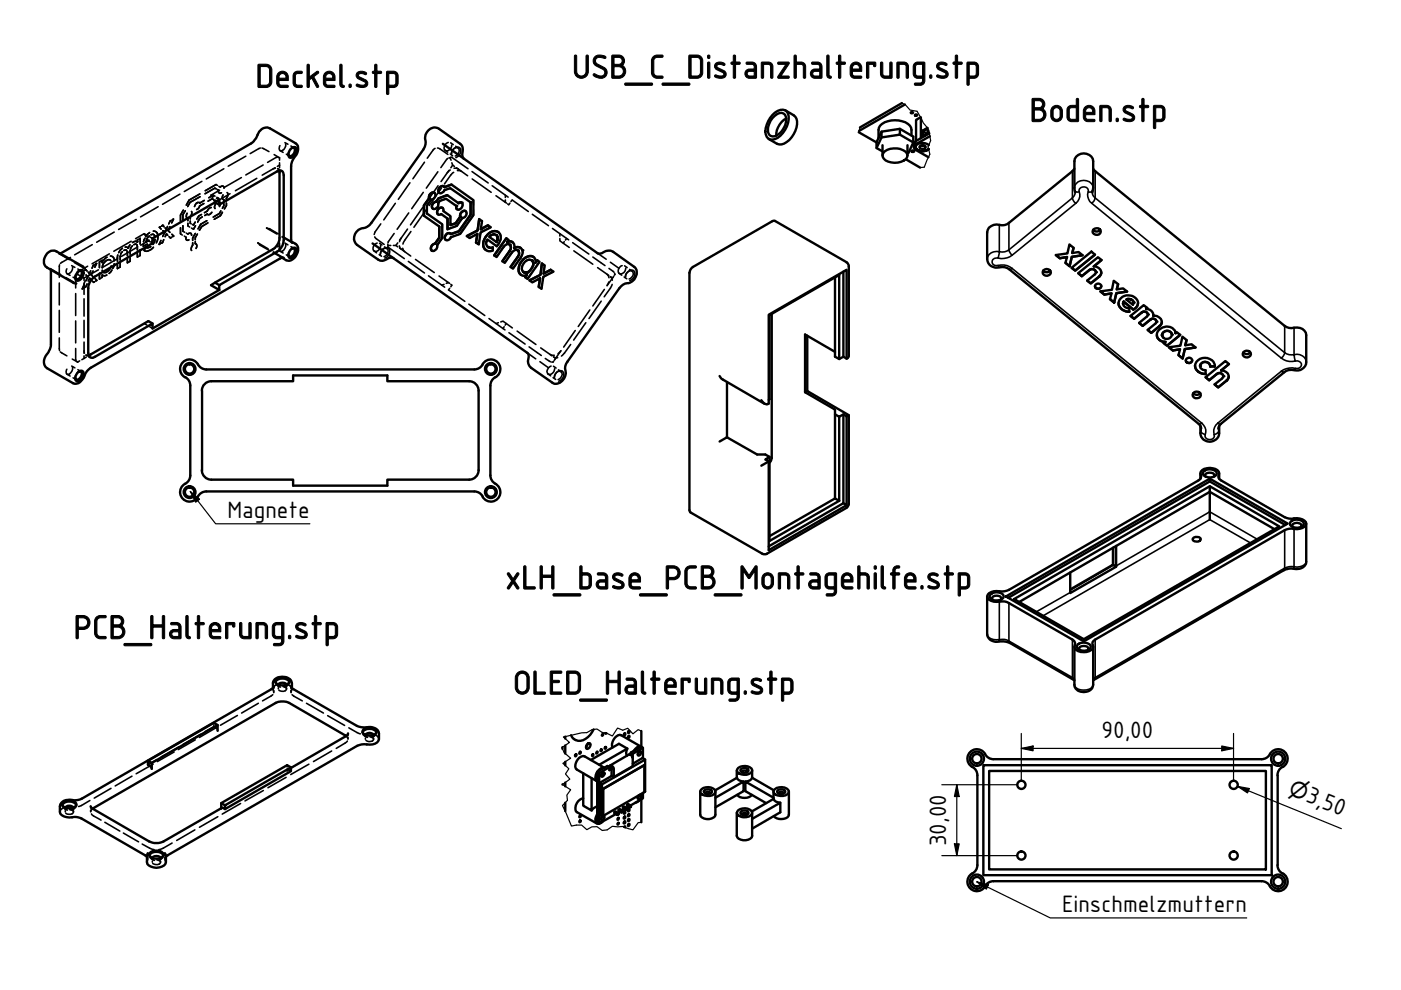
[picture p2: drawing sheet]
<svg xmlns="http://www.w3.org/2000/svg" width="297mm" height="210mm" viewBox="0 0 297 210" stroke-linecap="round" stroke-linejoin="round" font-family="sans-serif">
<defs><g id="words">
<g font-size="7.7">
<text x="121.3" y="16.6">USB_C_Distanzhalterung.stp</text>
<text x="54.2" y="18.6">Deckel.stp</text>
<text x="218.3" y="25.8">Boden.stp</text>
<text x="107.1" y="124.9">xLH_base_PCB_Montagehilfe.stp</text>
<text x="15.6" y="135.4">PCB_Halterung.stp</text>
<text x="108.8" y="147.2">OLED_Halterung.stp</text>
</g>
<g font-size="5.4">
<text x="48.2" y="109.8">Magnete</text>
<text x="233.6" y="156.4">90,00</text>
<text x="276.6" y="169.9" transform="rotate(22 276.6 169.9)">3,50</text>
<text x="200.6" y="179.4" transform="rotate(-90 200.6 179.4)">30,00</text>
<text x="225.2" y="193.3">Einschmelzmuttern</text>
</g>
<text font-size="4.6" x="273" y="168.4" transform="rotate(22 273 168.4)">⌀</text>
</g></defs>
<!-- layer: Sichtbar (ISO) -->
<g fill="none" stroke="#000" stroke-width=".51">
<path d="M59.2 36.2l.1 14.2a2.96 2.96 0 0 1-1.4 2.4l-13.2 7.7 1.8 1M61.7 31.6l.7-.4h.3a1.48 1.48 0 0 1-1.3 2.2 1.3 1.3 0 0 1 .3-1.8zM61.9 31.3h.3a1.11 1.11 0 0 1-.7 1.8l-.4-.4M93.9 30.5l32.8 23.2a1.25 1.25 0 0 0 1.3-.3 1.92 1.92 0 0 1 2 0l4.7 3.3a2.28 2.28 0 0 1-2.2 3.4l-1.2 1-11 15.6a2.57 2.57 0 0 0-.3 2.4 2.06 2.06 0 0 1-2.9 2l-4.5-3.1a2.02 2.02 0 0 1-.5-2.4v-.4l-.3-.4-32.8-23.2M94.1 39.5a.9 .9 0 0 0-1 .4 .9 .9 0 0 0 0 1M94.2 39.7l1.5-.6 4.7 3.3v3.2l-2.8 4-2 .7a.78 .78 0 0 1-1.2 .4 .88 .88 0 0 1 .1-1 .88 .88 0 0 1 1-.2l.1 .1M94.2 39.7a.78 .78 0 0 0-1.1 .2 .78 .78 0 0 0 .3 1.1l.6-.3 .2-.4 1.3-.4 4.3 3v2.6l-2.5 3.5-1.7 .6M95.8 39.1l-1.6 .6M98.4 33.7a1.34 1.34 0 0 1-.3-1.5 1.59 1.59 0 0 0-.5-1.7l-4.5-3.2a2.04 2.04 0 0 0-2.3 .3 2.04 2.04 0 0 0-.6 2.2 2.57 2.57 0 0 1-.5 1.9l-11 15.6a2.88 2.88 0 0 1-2.2 1.2 2.07 2.07 0 0 0-.8 3.4l4.5 3.1a1.78 1.78 0 0 0 2.2-.3l.8-.1 .2 .2M163.8 24.4a2.11 2.11 0 0 1 3-.7 3.9 3.9 0 0 1-.8 4.5 2.47 2.47 0 0 1-3.1 1.2 3 3 0 0 1 0-3.7zM164.3 24.6a1.49 1.49 0 0 1 2.2-.2 3.6 3.6 0 0 1-2.7 4.5 1.13 1.13 0 0 1-1-1.3 4.3 4.3 0 0 1 1.5-3zM166.5 23.4l1.8 1a2.62 2.62 0 0 1 .3 3.4 4.1 4.1 0 0 1-3.4 2.8l-2.2-1.1"/>
<path d="M166.7 25.1a4.1 4.1 0 0 0-2.1 3.7M182.1 28l3.7 2.2M186.9 27.9l-1.1 2.3v1.2l1.3 .7M186.9 29.1l3.9-.6v-1.2l2.8 1.7v1.2l-1 2.2-.2 .1M187.1 30.8v2.2M187.6 32.1a3.6 3.6 0 0 1 4.7 .4 1.12 1.12 0 0 1-.7 1.6 3.7 3.7 0 0 1-4.2-.5 1.02 1.02 0 0 1 .2-1.5zM190.8 27.3l-3.9 .6v1.2l-1.1 2.3M190.8 28.5l2.8 1.7M191.2 21.9l-8.9 5.1M191.9 22.2l-9.7 5.5M192 33.8l3.1 1.7M192.4 30.8v2.2"/>
<path d="M193.1 23.9l.1-.1h.4l-.2 .2zM193.3 28.7a2.31 2.31 0 0 0-2-3 4.3 4.3 0 0 0-4.9 1.4l-.1 2.2M193.3 31.9l.5 .2-.5 .1zM194 24.4l.1-.1 .4 .1-.2 .2zM194.9 31.1a.72 .72 0 0 1 .8-.3 .72 .72 0 0 1 .6 .5 .77 .77 0 0 1-1.4-.2zM195.2 24.9l-1 .5v4.5M195.2 30.9h.8M195.2 24.9v4.4M195.6 28.6l.4 .2M196.6 27.1l-1 .7-.1 .8 .5 .2 1-.6M196.7 27.2l-1 .6v.6l.4 .2 .8-.5M196.8 27.6l-.2 .1 .2 .2"/>
<path d="M196.9 30.7a2.08 2.08 0 0 0-2.8 .3 .91 .91 0 0 0 1 1 1.99 1.99 0 0 0 1.8-.4 2.07 2.07 0 0 1-2.7-.1l-.1-.3M197 28.3l-2.8 1.6-.4 .4v.9M197.1 28.9l-2.9 1.7a.65 .65 0 0 0-.5 .6 .65 .65 0 0 0 .5 .6l2.6 1.5M227.8 35.8l-.4 .5-13.5 11a2.58 2.58 0 0 1-2.6 .3 1.98 1.98 0 0 0-2 1.6v5.7a1.99 1.99 0 0 0 2.5 1.8 2.41 2.41 0 0 1 2.2 .4l40.2 32.8 .5 1M231.8 35.8l.4 .5 40.2 32.8a2.25 2.25 0 0 0 2 .4 1.96 1.96 0 0 1 2.5 1.5v5.8a2.15 2.15 0 0 1-3 1.6l-1.2 .2-.4 .3-13.5 11-.5 1M16.5 57.6l.7-.4 .2 .1a1.46 1.46 0 0 1-.9 2.2h-.3a1.3 1.3 0 0 1 .3-1.9zM16.7 57.4h.3a.74 .74 0 0 1 .1 1.2l-.5 .6-.6-.1v-.3M18 57l-.5-.6-5.5-3.1a2.08 2.08 0 0 0-2.7 2.5l.4 .7 .3 .2 5.7 3.3 .5 .1M19.7 59l12.6-7.4v-1l14.2-8.2v1l12.3-7.1a.85 .85 0 0 1 .9-.1 .85 .85 0 0 1 .5 .9v13.8a2.96 2.96 0 0 1-1.4 2.5l-12.3 7.1v1l-14.2 8.2v-1.1l-12.2 7.1a.85 .85 0 0 1-1 .1 .85 .85 0 0 1-.4-.9v-13.8a3.1 3.1 0 0 1 1-2.1zM45.6 42.9l.9 .5M45.6 59.9l.9 .6M60.2 54.7l-.8 .1-40.2 23.2a3.5 3.5 0 0 0-1.5 2.1l-.5 .6a1.45 1.45 0 0 1-1.7 .6l-5.5-3.2a2.08 2.08 0 0 1 .1-3.2l.5-.8 .2-.8v-16.1"/>
<path d="M61.7 52.9l.3-.3 .7-.1a1.44 1.44 0 0 1-1.3 2.2 1.24 1.24 0 0 1 .3-1.8zM61.8 51.2a1.88 1.88 0 0 1 1.4 1.3 2.41 2.41 0 0 1-2.2 2.8l-1.2-.7M61.9 52.7l.3-.1a1.11 1.11 0 0 1-.7 1.9l-.4-.5M62 51.5l-.3-.4v-15.9a5.1 5.1 0 0 1 1.3-2.7l.1-.4a1.58 1.58 0 0 0-.4-1.7l-5.5-3.2a2.09 2.09 0 0 0-2.7 1.7l-.7 1-.6 .6-40.4 23.2M91 42.1a.96 .96 0 0 1 1.1-1.2 .96 .96 0 0 1-.7 1.4l-.9 1.3v1.7l3.3 2.3v2.8l-1.1 1.6a.97 .97 0 0 1-1.2 1.1 .96 .96 0 0 1 .7-1.4M91 42.1l-1.1 1.5v2.1l3.2 2.3v2.4l-.9 1.3M91 42.1l-1.1 1.5v2.1M92.1 40.9a.96 .96 0 0 0-1.1 1.2M92.2 51.7a1 1 0 0 0-.7 1.4M92.5 42.8a.96 .96 0 0 0-.7 1.5 .96 .96 0 0 0 1.1-1.2l.4-.5 1.3-.5 2.1 1.6M92.5 42.8l.5-.7 1.8-.7 2.4 1.7M92.5 42.8a.96 .96 0 0 0-.7 1.5"/>
<path d="M92.8 44.4a.64 .64 0 0 1 .6-.4 .64 .64 0 0 1 .6 .3v.5l1.5 1v1.9l1.1-.4 1-1.4a.96 .96 0 0 1 1.1-1.1 .96 .96 0 0 1-.7 1.4l-1.1 1.7-2 .7v-2.3l-1.3-.9-.4 .1a.61 .61 0 0 1-.6-.4 .61 .61 0 0 1 .2-.7zM93.1 48v2.4l-.9 1.3M93.9 44.1a.89 .89 0 0 0-1 .3 .89 .89 0 0 0-.1 1M94.8 41.4l-1.8 .7-.5 .7M94.9 46.3v2.3M95.5 49.5a.88 .88 0 0 0-1 .3 .88 .88 0 0 0 0 1.1M96.7 43.7l.2 .7M97.3 49l-1.7 .6M97.6 45.9l-1 1.4-1.1 .4M97.9 43a.85 .85 0 0 1 0 1.1 .85 .85 0 0 1-1.1 .2l-.1-.6M97.9 43l-.4-.1-.3 .2M97.9 43l-.3-.1-.4 .2"/>
<path d="M98.7 44.8a.98 .98 0 0 0-1.1 1.1M99.8 42.9v2.6l-2.5 3.5M101.2 49.6l-.3 1.8M101.6 46.5l.6 .4-.3 1.7 1.6-.8 .6 .4-2.2 1.1-.4 2.5-.6-.4 .3-1.8-1.6 .9-.6-.4 2.3-1.2zM101.6 46.5l-.3 2.4-2.3 1.2M103.5 52.4l.5 .1h.5M103.5 47.8l-1.6 .8M103.5 49.6a1.46 1.46 0 0 1 1.8-.5 1.46 1.46 0 0 1 .8 1.7l-.3 .8-.5 .6-2-1.4a1.04 1.04 0 0 0-.1 1.3 1.04 1.04 0 0 0 1.3 .4v.6a1.46 1.46 0 0 1-1.7-.3 1.46 1.46 0 0 1-.3-1.7l.4-.8zM105.2 49.8l.3 .5a.96 .96 0 0 0-.9-.7 .96 .96 0 0 0-.9 .6l1.6 1.1M105.5 50.3v.6zM105.5 50.9l-.2 .4zM105.7 49.2a2.43 2.43 0 0 0-3.2 2.1 1.5 1.5 0 0 0 .5 1.7"/>
<path d="M107.4 50.5l-2.6 3.7M107.5 51.3l.3-.4-.4-.4-2.6 3.7 .5 .3 1.5-2.2a.81 .81 0 0 1 1.2-.4 .81 .81 0 0 1 .1 1.3M107.5 51.3a1.06 1.06 0 0 1 1.2 .1 1.06 1.06 0 0 1 .4 1.2M107.5 51.3a1.04 1.04 0 0 1 1.2 0M108.1 53.2l-1.6 2.2 .5 .3 1.5-2.2a.81 .81 0 0 1 1.3-.4 .81 .81 0 0 1 0 1.3M108.1 51.9a.96 .96 0 0 1 0 1.3M108.1 53.2l-1.6 2.2M109.1 52.6a1.13 1.13 0 0 1 1.5 .1 1.13 1.13 0 0 1 0 1.5l-1.8 2.8-.6-.4 1.6-2.2M109.8 53.1a.96 .96 0 0 1 0 1.3M109.8 54.4l-1.6 2.2M110.4 52.5a1.23 1.23 0 0 0-1.3 .1M111.7 58.3l-.4 .5"/>
<path d="M112.7 55.2a1.06 1.06 0 0 1 .3 1.1 .95 .95 0 0 0-.5-1.2 .95 .95 0 0 0-1.2 .4l-.3 .4a1.11 1.11 0 0 0 .3 1.9h.5h-.4l-.4-.1M113 56.3l-.5 .9-.7 .6 .5-.3zM113.1 54.5a2 2 0 0 0-2.6 1 1.98 1.98 0 0 0-.1 2.8M113.5 55.7a1.24 1.24 0 0 0-.6-1.4 1.24 1.24 0 0 0-1.5 .3 2.83 2.83 0 0 0-1.2 3.4 1.12 1.12 0 0 0 1.5 .3M113.5 55.7l.4-.5 .5 .3-2.6 3.7-.5-.4 .4-.5M113.9 55.2l-.4 .5M114.5 59l-.3 1.8M114.9 55.9l.6 .4-.3 1.7 1.6-.8 .5 .4-2.1 1.1-.4 2.5-.6-.4 .3-1.8-1.6 .9-.6-.4 2.3-1.2zM114.9 55.9l-.3 2.4-2.3 1.2M116.8 57.2l-1.6 .8M178.8 57.6v18M180 56.5l-.2-.5-.3-.4-15.5-8.8-17.1 9.8a1.66 1.66 0 0 0-.7 1.2v50.4l.2 .4 15.5 8.9 .7-.1 16.9-9.7 .4-.6 .1-19.1-8.8-5.1"/>
<path d="M180 56.5v19.1l-.5 .4-.7-.4-.9 .5-.9-.5v-16.8M221.1 57.4a1 1 0 0 0 1.6 0M221.2 57.4a.84 .84 0 0 1 1.1-.3 .84 .84 0 0 1 .4 1 .84 .84 0 0 1-1.1 .3 .84 .84 0 0 1-.4-1zM223.9 54.1l2.4-.4 .4-1.9 .9 .7-.3 1.2 1.4-.3 .8 .7-2.3 .4-.4 1.9-.9-.7 .3-1.2-1.5 .3zM223.9 54.1l.8 .7 1.5-.3M227.2 56.8l4.2-3.4 .8 .6-4.2 3.4zM227.6 52.5l-.3 1.2M228 40.8l-.2-.7v-5.9a2.02 2.02 0 0 1 2-1.7 2.02 2.02 0 0 1 2 1.7v5.6l-.2 1M229.5 54.1l-2.3 .4-.4 1.9-.9-.7M231 57.2a.74 .74 0 0 1 1 0 .74 .74 0 0 1 .1 1l-1.6 1.3 .8 .6 1.7-1.5M231 57.2l-1.6 1.4-.8-.7M231 57.2a.87 .87 0 0 1 1.4 .5"/>
<path d="M231.8 48.7a.98 .98 0 0 0 1.5 0M231.8 48.7a.84 .84 0 0 1 1.1-.3 .84 .84 0 0 1 .4 1.1 .84 .84 0 0 1-1.1 .2 .84 .84 0 0 1-.4-1zM231.9 56.5a1.37 1.37 0 0 1 1.4 1.8l-.3 .3M231.9 56.5l1.7-1.4-.8-.6-4.2 3.4 .8 .7 1.6-1.4M232.2 54l-4.2 3.4-.8-.6M233 58.6l-1.7 1.5-.8-.6M233.5 57.8l-.5 .8M233.6 55.1l-1.7 1.4M16.5 79l.7-.4h.2a1.49 1.49 0 0 1-.9 2.3l-.3-.1a1.24 1.24 0 0 1 .3-1.8zM16.7 78.8l.3-.1a.74 .74 0 0 1 .1 1.2 .8 .8 0 0 1-1.1 .5v-.3M32.3 68.6l-.8-.5-12.7 7.3M102.3 77.3a2.01 2.01 0 0 1 3.2-.5 2.01 2.01 0 0 1-.5 3.2"/>
<path d="M102.3 77.3a2.01 2.01 0 0 1-1.8 1h-56.7a2.37 2.37 0 0 1-2.1-1.4 2.03 2.03 0 0 0-3.2 .3 2.03 2.03 0 0 0 1.1 3 2.01 2.01 0 0 1 .7 1.6v19a2.33 2.33 0 0 1-1.5 2.1 2.05 2.05 0 0 0 .4 3.2 2.05 2.05 0 0 0 3-1.2 2.01 2.01 0 0 1 1.6-.7h56.7a2.01 2.01 0 0 1 1.8 1.1M105 80a2.01 2.01 0 0 0-1 1.7v19.1M152.6 79.7l.4 .6 9.1 5.3M163.6 66.6v30.5l-.4 1M171.2 71.2v11.7M177 74.6l-6.3-3.7v12.3M177.9 76.1v-17.8l-14.7 8.5v17.8l-.2 .2M179.5 76v-18.8l-16.5 9.5v18.9a1.12 1.12 0 0 1-1.6-.7M232.2 60.7a.69 .69 0 0 0 .6 .5 .69 .69 0 0 0 .7-.5M232.2 60.5a.62 .62 0 0 1 1-.3 .62 .62 0 0 1-.1 1 .61 .61 0 0 1-.7-.1 .61 .61 0 0 1-.2-.6zM233.3 61.8l2.5-.4 .3-1.9 1 .8-.3 1.1 1.3-.3 .9 .7-2.3 .4-.5 1.9-.9-.7 .4-1.2-1.6 .3zM233.3 61.8l.8 .7 1.6-.3"/>
<path d="M235.3 63.4l.9 .7M237.1 60.3l-.3 1.1M237.2 64.3a2.14 2.14 0 0 0 2.2 1.8M238.3 64a.89 .89 0 0 0 0 .9 .89 .89 0 0 0 .8 .4h.3v.8M238.3 63.9l-.2 .5M238.3 63.9l2 1.7M238.3 64l2 1.6M238.3 63.9v.1M238.8 63.5l1.4 1.1a.91 .91 0 0 0-.3-1.1 .91 .91 0 0 0-1.1 0l.8-.1 .6 .3 .2 .4M239 61.8l-2.3 .4-.5 1.9M240.3 65.6a1.5 1.5 0 0 0 1-1.5 1.5 1.5 0 0 0-1.2-1.3 1.94 1.94 0 0 0-2.1 .1 1.94 1.94 0 0 0-.7 2l.8 .9 1.3 .3M241.3 64.2a1.69 1.69 0 0 1-1 1.4"/>
<path d="M241.5 68.5l.8 .6M242.1 66.2a.69 .69 0 0 1 .9 0 .69 .69 0 0 1 .2 .9l-1.7 1.4 .8 .6 1.6-1.4M242.1 66.2l-1.6 1.4-.8-.6M242.1 66.2a.81 .81 0 0 1 1.3 .5M243 65.5l.2-.2-.7-.6-2.8 2.3 .8 .6 1.6-1.4M243 65.5a1.39 1.39 0 0 1 1.5 1.4M243.2 65.3l-.2 .2M243.9 67.7a.72 .72 0 0 1 .9 0 .72 .72 0 0 1 .3 .8l-1.8 1.4 .8 .7 1.8-1.5M243.9 67.7a.76 .76 0 0 1 1.3 .5M243.9 67.7l-1.6 1.4M244.5 66.9a1.48 1.48 0 0 1 1.7 1.9l-.3 .3M244.5 66.7v.2"/>
<path d="M245.3 71a1.6 1.6 0 0 0 1.7 1.5M245.9 69.1l-1.8 1.5-.8-.7M246.3 68.3l-.1 .4-.3 .4M246.6 70.5a.99 .99 0 0 1 1.2-.3 .99 .99 0 0 1 .6 1.1 1.02 1.02 0 0 1-1.2 .6 1.02 1.02 0 0 1-.8-1.1zM247.8 73.6l2.5-.3 .4-1.9 .9 .7-.3 1.1 1.3-.2 .9 .7-2.3 .3-.5 2-.8-.7 .3-1.2-1.5 .2zM247.8 73.6l.9 .7 1.5-.2M248.5 71a1.08 1.08 0 0 0-1.1-.9 1.08 1.08 0 0 0-1.1 .9M249.2 70.6l.3-.2 .7 .6-2.8 2.3-.7-.6 .3-.2M249.2 70.6a1.96 1.96 0 0 0-3.3-.8 1.5 1.5 0 0 0-.5 1.8 1.5 1.5 0 0 0 1.6 .9M249.2 70.6h.1M250.2 71l-2.8 2.3-.7-.6M251.6 72.1l-.3 1.1"/>
<path d="M251.6 76a.62 .62 0 0 1 .9-.1 .62 .62 0 0 1 .2 .8 .62 .62 0 0 1-.9 .2 .52 .52 0 0 1-.4-.4 .52 .52 0 0 1 .2-.5zM252.8 76.4a.69 .69 0 0 1-.7 .6 .69 .69 0 0 1-.7-.6M253.4 77.5a2.06 2.06 0 0 0 2.2 1.8M253.5 73.7l-2.3 .3-.5 2-.8-.7M254.4 77.6a1.09 1.09 0 0 1 1.1-.9 1.09 1.09 0 0 1 1.1 1M256.6 77.7a1.06 1.06 0 0 0-1.1-.9 1.06 1.06 0 0 0-1 1l.1 .2 .5 .4 .5 .1v.8M256.6 77.7h1M257.6 77.7a2.12 2.12 0 0 0-2.1-1.9 2.12 2.12 0 0 0-2.1 1.8 2.07 2.07 0 0 0 2.2 1.7M257.6 77.6v.1M258 79.3a.74 .74 0 0 1 1-.1 .74 .74 0 0 1 .1 1l-1.6 1.3 .8 .6 1.8-1.4M258 79.3l-1.6 1.3-.8-.6M258 79.3a.87 .87 0 0 1 1.4 .5"/>
<path d="M258.9 78.5a1.37 1.37 0 0 1 1.4 1.9l-.2 .3M258.9 78.5l1.7-1.3-.8-.6-4.2 3.4 .8 .6 1.6-1.3M260.5 79.8l-.4 .9M260.6 77.2l-1.7 1.3M263.6 74.7a.95 .95 0 0 0 1.5 0M263.6 74.7a.84 .84 0 0 1 1.1-.3 .84 .84 0 0 1 .4 1.1 .84 .84 0 0 1-1.1 .2 .84 .84 0 0 1-.4-1zM42.8 99.7a2.01 2.01 0 0 0 2 2M42.8 82.9v16.8M44.8 80.8a2.01 2.01 0 0 0-2 2M44.8 80.8h17.3v-1.2h20v1.2h17.4M99.5 80.8a2.01 2.01 0 0 1 2 2v16.9a2.01 2.01 0 0 1-2 2M154.1 81v11.7l6.4 3.7h1.8l.9 .5-.9 .5 .7 .4-1.6 .9"/>
<path d="M154.1 92.7l-1.5 .9M163 97.8v18.8l16.5-9.5M163.2 96.9v17.8l14.7-8.5M171.2 82.9l-.5 .3 6.3 3.6v1.1l.9 .5 .9-.5 .7 .4 .5-.3M177 87.9v17.8M177.9 88.4v17.8M178.8 87.9v18.8l-15.8 9.1M179.5 88.3v18.8l-.7-.4M253 83.4a1 1 0 0 0 1.5 0M253 83.4a.8 .8 0 0 1 1.2-.3 .8 .8 0 0 1 0 1.2 .8 .8 0 0 1-1 0 .8 .8 0 0 1-.2-.9zM254.5 90.3a3.1 3.1 0 0 0 .4 2.6 2.03 2.03 0 0 0 2.1 .7 2.03 2.03 0 0 0 1.5-1.8v-1.5M260.1 80.7l-1.8 1.4-.8-.6"/>
<path d="M44.8 101.7h17.3v1.3h20v-1.3h17.4M104 100.8a2.01 2.01 0 0 0 1 1.8M105 102.6a2.01 2.01 0 0 1 .5 3.2 2.01 2.01 0 0 1-3.2-.5M177.9 106.2l-.9-.5-13.8 8M236 116.1v3.6l-9.1 5.3M236 119.7l.6 .5M236.6 115.8v4.4l-9.7 5.5v-4.3M253.1 114a1.2 1.2 0 0 1 1.5 .3 .96 .96 0 0 1-.8 .6 .96 .96 0 0 1-.9-.5zM254.5 100.4v1.1M255.1 100a1.99 1.99 0 0 1 2.8 .1 1.25 1.25 0 0 1-1.8 1.1 .89 .89 0 0 1-1-1.2zM255.7 101.1l-.2-.2a1.15 1.15 0 0 1 1.9-.3l-.1 .5M256.5 101.5v.6l-42.8 24.7"/>
<path d="M256.5 103.1v7.1M256.5 102.1l16 9.2M258.5 100.4v1.1M270.2 112.2l-13.7-7.9-40.4 23.3M273.6 110.7a1.99 1.99 0 0 1 2.8 .1 1.25 1.25 0 0 1-1.8 1.1 .89 .89 0 0 1-1-1.2zM274.1 111.7l-.1-.2a.88 .88 0 0 1 1.4-.6l.5 .4-.1 .4M276.9 111v8.1a2.08 2.08 0 0 1-2.7 1.5h-1l-1 .3-40.4 23.3M209.3 126.5v8a2.09 2.09 0 0 0 2.8 1.5l1.3 .1 .7 .2 13.7 7.9M209.7 125.8a3.4 3.4 0 0 1 2.7-.4l1.5-.3 40.2-23.2a1.07 1.07 0 0 0 .4-1.6 1.97 1.97 0 0 1 2.6-1 1.16 1.16 0 0 1 1.2 .5 1.16 1.16 0 0 1 0 1.2l.1 .3 .5 .6 13.5 7.8a3.8 3.8 0 0 0 2.6 .2 1.95 1.95 0 0 1 1.9 1.1 1.68 1.68 0 0 1-1.9 1.2h-.6a2.94 2.94 0 0 0-2 .2l-40.2 23.2a1 1 0 0 0-.4 1.5 2.12 2.12 0 0 1-2.6 1.1 1.19 1.19 0 0 1-1.2-.5 1.19 1.19 0 0 1 0-1.2l-.3-.6-.3-.3-13.5-7.7a3.4 3.4 0 0 0-2.6-.3 1.9 1.9 0 0 1-2-1.1zM210 126.1a1.95 1.95 0 0 1 2.8 .2 .81 .81 0 0 1-.8 .9 1.51 1.51 0 0 1-2.2-.8zM210.5 127.2l-.2-.3a1.1 1.1 0 0 1 1-.6 1.1 1.1 0 0 1 1 .6l-.1 .3M213.3 126.5l43.2-25 16.5 9.5-43.2 25z"/>
<path d="M215 127l41.5-23.9 14.7 8.5-41.4 23.9zM227.8 137.1v8.1a2.08 2.08 0 0 0 3.5 1l.2-.2 .3-.8v-8.1M228.4 136.8a1.99 1.99 0 0 1 2.8 .1 1.25 1.25 0 0 1-1.8 1 1.13 1.13 0 0 1-1.1-.9zM228.9 137.8l-.1-.2a1.15 1.15 0 0 1 1.9-.3l-.1 .5M46.1 153.7l-.8-.4-13.9 8v.9a.93 .93 0 0 1 .8 .8v-1.2l13.9-8.1v1.3M57.9 145.9v-1.1a2.02 2.02 0 0 1 2.7-1.2l.3 .1a1.41 1.41 0 0 1 1 1.1v1.1M58 145.5v.3l-.4 .3-40.2 23.2a3.5 3.5 0 0 1-2.6 .3h-.4a1.62 1.62 0 0 0-1.7 1.4v1.1a1.69 1.69 0 0 0 2 1.2h.6a2.94 2.94 0 0 1 2 .2l13.9 8.2M58.4 144.6a1.89 1.89 0 0 1 2.9 0M58.8 143.9a2.21 2.21 0 0 1 2.5 .2l.1 .3a1.69 1.69 0 0 1-3 0zM59 145.1a1.18 1.18 0 0 1 1.7 0M61.7 145.5l.5 .6 13.4 7.8a5.6 5.6 0 0 0 3.1 .2l.3 .1a1.54 1.54 0 0 1 1.3 1.3v1.2a2.03 2.03 0 0 1-2.5 1.1 3.4 3.4 0 0 0-2.1 .3l-40.5 23.6M73.4 156.1l-12.1-7.1a3.4 3.4 0 0 0-2.8 0l-38.9 22.5"/>
<path d="M73.8 155.5l-.5 .6-11.6 6.7M76.9 155.3a1.84 1.84 0 0 1 2.9 0M77 154.7a1.97 1.97 0 0 1 2.8 .3 1.34 1.34 0 0 1-1.9 .9 .92 .92 0 0 1-1-.9zM77.5 155.8a1.1 1.1 0 0 1 1.7 0M119.3 158.4v.4M119.8 156.2v.4M119.8 158v1.8M123 159.4l.1 .2-.2 .2zM124.5 157.8l.5-.3 .1 .2a.73 .73 0 0 1-.1 .7 .73 .73 0 0 1-.7 .3v-.6zM124.6 157.7l-.4 .6M125.7 159.9l.1 .2-.2 .2zM125.9 154.7a3.8 3.8 0 0 1-3.3 2.4 1.87 1.87 0 0 1-1.5-1.2"/>
<path d="M126.6 159.4l.1 .1-.2 .3zM127.3 159l.2-.1 .1 .1-.2 .3zM127.6 155.8h.3l-.2 .2zM128.3 155.4l.1 .2 .2-.1M128.4 158.4l.1 .1-.2 .3-.1-.1zM132.4 155.5h.1v.3l-.2 .1zM133 158.7a1.49 1.49 0 0 0-.1 1.5M133.2 155.1l.2-.1-.1 .4h-.1zM133.6 159.9l.1 .1M133.7 160l-.3-.1-4.1 2.4M133.7 160h.1M133.7 159.6l.5 .2v.7"/>
<path d="M134.2 159.8l2.1-1.2-.4-.3-2.2 1.3v.4M135.5 159.3l-.3 .6M135.5 159.3h.4a.54 .54 0 0 1-.1 .6 .54 .54 0 0 1-.6 .2zM136 155v3.3l-4.3-2.4a1.93 1.93 0 0 0-1.8 2.6M136.1 158.5a.9 .9 0 0 0-1.4 .3l-.3 .4M136.3 158.6v2.2M208.9 159.9a2.01 2.01 0 0 0 1.8 1.1h56.8a2.01 2.01 0 0 0 1.8-1.1M208.9 159.9a2.01 2.01 0 0 0-3.2-.5 2.01 2.01 0 0 0 .5 3.2M269.2 159.9a2.03 2.03 0 0 1 3.4-.3 2.03 2.03 0 0 1-1 3.2 2.01 2.01 0 0 0-.8 1.6M13.2 170.7a1.89 1.89 0 0 1 3 0M13.4 170.1a1.97 1.97 0 0 1 2.8 .3 .94 .94 0 0 1-1 .9 1.4 1.4 0 0 1-2-.9zM13.8 171.3a1.1 1.1 0 0 1 1.8 0"/>
<path d="M19.2 171l.3 .4 12.1 7a3.6 3.6 0 0 0 3.1 0l12.3-7.1 .7 .2M31.4 161.3l.8 .5M46.9 170.3l.8 .4M47.7 170.7l14-8v.8l-14 8zM61.7 162.7l-.8-.5-14 8.1v1M119.3 166.3h.1M119.8 161.5v.8M119.8 165.9v.8M119.8 170.2v1.8M121.9 160.1l.3-.2 .1 .2-.3 .3zM122.9 174.1l.1-.1 .1 .1-.2 .2zM123 172.9l.1 .1-.2 .3z"/>
<path d="M123.7 169.3a2.01 2.01 0 0 0-1.4 2.9l4.2 2.4M123.7 164v6.8l1.7 1v-6.8M125.3 161.1l5.9-3.4 1.8 1-6 3.5M126.5 165.6l-4.2-2.4a1.85 1.85 0 0 1 .9-2.8h.8l4.1 2.4a1.98 1.98 0 0 0-1.7 2.7l.2 .2M126.6 172.6a1.65 1.65 0 0 0-.1 2 1.04 1.04 0 0 0 1.3-.4M126.6 171l-.6 .3-.6 .5M127 163.9v10.7l3.6-2M127.1 166l.5 .3v6.8l-.5-.3zM127.7 163.8h.4a.54 .54 0 0 1-.1 .6 .54 .54 0 0 1-.6 .2zM127.8 163.8l-.4 .6M127.8 173l-.4 .6M127.9 167.3l-.1 5.7a.68 .68 0 0 0-.3 .9 .64 .64 0 0 0 .6-.9l-.2-.1"/>
<path d="M129.2 162.7l-2.2 1.2-.4-.2M129.2 162.8h.1M129.2 162.4l-.2 .2M129.6 162.3l-.4 .1M129.6 162.3l.1 .1M129.7 162.4v.7l-.5-.3v-.4M129.7 163.1l-.5 .2v-.6l-.4-.3-2.2 1.3v10.7l.4 .2M129.7 162.3v2.2M129.7 164.5l-2.6 1.5M129.7 164.5l.4 .3M130.2 172.1l.6 .4 .2-.1M130.2 172.4l.6 .3"/>
<path d="M130.4 172l.6 .4M130.8 172.5l.2 .2h-.2zM131 172.6l.1-.1-.1 .2M131 172.4l.1 .1M131.1 172.4h.1l-.1 .3h-.2M131.1 173.4l.1 .2-.2 .2zM131.1 174.5l.1 .1-.2 .3zM131.1 171.6l.6 .4 .2-.2M131.1 171.9l.6 .3M131.4 171.5l.5 .3M131.4 172.1l-.4 .3M131.7 172l.2 .2h-.2z"/>
<path d="M131.9 172.1v.1M131.9 171.8l.1 .2M132 171.1l.6 .3 .2-.1M132 171.3l.6 .4M132.2 171l.6 .3M132.3 175.3l.2-.1v.2M132.4 171.5l-.5 .3M132.4 172.1h.1v.3l-.2 .1zM132.4 173.2l.1-.1v.3l-.2 .2-.1-.1zM132.4 174.2h.1v.3l-.2 .1zM132.6 171.4l.2 .2-.2 .1zM132.8 171.5v.1"/>
<path d="M132.8 171.3l.1 .2M132.9 170.6l.6 .3 .2-.1M132.9 170.8l.6 .4M133.1 170.4l.6 .4M133.2 171.7l.1-.1 .2 .1-.2 .3h-.1zM133.2 173.8l.1-.1 .2 .1-.2 .3h-.1zM133.3 171l-.5 .3M133.5 170.9l.2 .2-.2 .1zM133.7 171v.1M133.7 160l.5 .8v1.6l-4.1 2.4v-2l-.4-.4M133.7 170.8l.1 .2M134.1 160.4v.1"/>
<path d="M134.2 161.9l2-1.2 .6 .4v6.7l-.2 .1M135.5 168.6l-.3 .5M135.6 169.7l-.9 .5M135.7 168.5h.2a.6 .6 0 0 1-.6 .9l-.1-.2 .2-.5M136 169.4v4.9M136.3 168.1v1.2l-2.6 1.5M136.6 162.2l-8.8 5.1v5.7l-.2 .1M136.6 162.2v5.8l-8.7 5M136.6 162.2l-8.8 5.1M136.8 161.1l-9.2 5.2M148.5 167.8v4.9a1.51 1.51 0 0 0 1.9 1 1.33 1.33 0 0 0 1.3-1v-4.9M148.8 167.3a2.05 2.05 0 0 1 2.9 .4 1.58 1.58 0 0 1-2.3 1l-.8-.5-.1-.6z"/>
<path d="M149.4 167.6a1.01 1.01 0 0 1 1.6 .3 1.06 1.06 0 0 1-1.8-.1zM149.6 168.3v-.2a.52 .52 0 0 1 .5-.3 .52 .52 0 0 1 .4 .5M151.7 169.1l5.9-3.4v2l-5.9 3.5M156.2 172.3v4.9a2.01 2.01 0 0 0 3.2 .4l.1-5.3M156.2 163.3v1.6M156.3 168.5a2.2 2.2 0 0 0 3.1 0M156.5 171.8a2.3 2.3 0 0 1 2.8 .1l.2 .4a1.65 1.65 0 0 1-2.3 .9l-.8-.5-.1-.3zM156.5 162.8a2.09 2.09 0 0 1 3 .5 1.65 1.65 0 0 1-2.3 .9l-.8-.4-.1-.4zM157.1 172.1a.99 .99 0 0 1 1.6 .3 1.02 1.02 0 0 1-1.7-.1zM157.1 163.1a.99 .99 0 0 1 1.6 .3 1.02 1.02 0 0 1-1.7-.1zM157.4 163.8v-.2a.57 .57 0 0 1 .9 0v.2M157.4 172.8v-.2a.57 .57 0 0 1 .9 0v.2"/>
<path d="M157.6 165.7a1.42 1.42 0 0 1-1.3-.8l-4.7 2.7M159.5 164.9a1.43 1.43 0 0 1-1.5 .8M159.5 173.6l5.9-3.4v2l-5.9 3.5M159.5 163.3v1.6M159.5 164.9l4.6 2.7M164 169.1l-6-3.4v2l4.4 2.6M164 169.4a1.43 1.43 0 0 0 1.4 .8M164 167.8v1.6M164 169.4l-4.6 2.7M164.3 167.3a2.09 2.09 0 0 1 3 .4 1.61 1.61 0 0 1-2.4 1 .91 .91 0 0 1-.9-1.1zM164.9 167.6a1.01 1.01 0 0 1 1.6 .3 1.02 1.02 0 0 1-1.7-.1zM165.2 168.3l-.1-.2a.57 .57 0 0 1 1 0v.2"/>
<path d="M167.3 167.8v4.9a1.8 1.8 0 0 1-2.6 .8l-.6-.5M206.2 162.6a2.01 2.01 0 0 1 1 1.8M207.2 164.4v19M208.5 162.2h61.1v23.4h-61.1zM209.7 163.5h58.7v20.8h-58.7zM270.9 164.4v19M31.3 180.9v.2a3.3 3.3 0 0 0-.1 2.1 2.66 2.66 0 0 0 3.9 0 3.1 3.1 0 0 0 0-2.1l-.1-.2M31.7 181.3a1.89 1.89 0 0 1 2.9 0M32 180.7a2.11 2.11 0 0 1 2.6 .2 .93 .93 0 0 1-1.2 1.1 1.24 1.24 0 0 1-1.7-1.1zM32.3 181.9a1.18 1.18 0 0 1 1.7 0M206.2 185.2a2.01 2.01 0 0 0-.5 3.2 2.01 2.01 0 0 0 3.2-.5M207.2 183.4a2.01 2.01 0 0 1-1 1.8"/>
<path d="M208.9 187.9a2.01 2.01 0 0 1 1.8-1.1h56.8a2.01 2.01 0 0 1 1.8 1.1M270.8 183.4a2.01 2.01 0 0 0 1.1 1.8M271.9 185.2a2.01 2.01 0 0 1 .5 3.2 2.01 2.01 0 0 1-3.2-.5"/>
<circle cx="40.2" cy="78.2" r=".99"/>
<circle cx="40.2" cy="78.2" r="1.25"/>
<circle cx="104.1" cy="78.2" r=".99"/>
<circle cx="104.1" cy="78.2" r="1.25"/>
<circle cx="40.2" cy="104.3" r=".99"/>
<circle cx="40.2" cy="104.3" r="1.25"/>
<circle cx="104.1" cy="104.3" r=".99"/>
<circle cx="104.1" cy="104.3" r="1.25"/>
<circle cx="133.3" cy="156.3" r=".23"/>
<circle cx="133.3" cy="175" r=".23"/>
<circle cx="133.3" cy="172.9" r=".23"/>
<circle cx="207.1" cy="160.9" r=".99"/>
<circle cx="207.1" cy="160.9" r="1.5"/>
<circle cx="216.6" cy="166.4" r=".87"/>
<circle cx="261.6" cy="166.4" r=".87"/>
<circle cx="271" cy="160.9" r=".99"/>
<circle cx="271" cy="160.9" r="1.5"/>
<circle cx="207.1" cy="186.9" r=".99"/>
<circle cx="207.1" cy="186.9" r="1.5"/>
<circle cx="216.6" cy="181.4" r=".87"/>
<circle cx="261.6" cy="181.4" r=".87"/>
<circle cx="271" cy="186.9" r=".99"/>
<circle cx="271" cy="186.9" r="1.5"/>
</g>
<!-- layer: Sichtbar schmal (ISO) -->
<g fill="none" stroke="#000" stroke-width=".34">
<path d="M194.2 29.9v.7M195.6 28.6l.4 .2M195.7 27.9l.8 .5M195.7 28.4l.2 .1M195.7 27.8l.9 .5M196 28.8h.1M196.1 28.7l.1 .1M227.4 36.3v5.7M227.8 39.8a2.03 2.03 0 0 1 2-1.6 2.03 2.03 0 0 1 2 1.6M232.2 36.3v5.7l40.2 32.8M209.3 54.9a2.01 2.01 0 0 1 2.6-1.5l-.3 1.3a.86 .86 0 0 0-1.1 .4 .86 .86 0 0 0 .3 1.1l.8 .1M211.8 56.7l-.2-.4a3.4 3.4 0 0 1 3 .6"/>
<path d="M211.9 47.7v5.7a2.3 2.3 0 0 0 2-.4l.7 1.1a3.4 3.4 0 0 1-3 .6M214.6 56.9l-.6 .2M214.6 56.9l40.2 32.8M227.4 42l.2 .6 .5 .5M227.4 42l-13.5 11v-5.7M227.9 40.4a.73 .73 0 0 0 .9 .3M228 40.8l-.1 .4-.5 .8M228.1 43.1l-13.5 11M230.7 40.7a.99 .99 0 0 0-1.3-1 .99 .99 0 0 0-.5 1.5 2.23 2.23 0 0 1-.8 1.9M231.5 43.1l40.2 32.8M231.6 40.4a.68 .68 0 0 1-.9 .3 2.2 2.2 0 0 0 .8 2.4l.5-.5 .2-.6-.6-.8v-.4M245.9 69.1h.1"/>
<path d="M271.7 78.7l-13.5 11M272.4 74.8l-.2 .6-.5 .5M272.4 74.8a2.46 2.46 0 0 0 2 .4l.3 1.4a3.5 3.5 0 0 1-3-.7M272.4 69.1v5.7M274.4 69.5v5.7a1.96 1.96 0 0 1 2.5 1.6M274.7 78.1l-.3 .4M274.7 76.6a.84 .84 0 0 1 1.1 .3 .84 .84 0 0 1-.3 1.1l-.8 .1M274.7 78.1a3.6 3.6 0 0 0-3 .6l.6 .2M254.6 91.3a1.05 1.05 0 0 0 .9 .9M254.6 90.4v.9M254.6 91.3l-.1 .5M254.7 90.9l-.1 .4"/>
<path d="M254.8 89.7l-.6 .2M254.8 89.7a2.19 2.19 0 0 1 .7 2.5M255.5 92.2a.96 .96 0 0 0 1 1 .96 .96 0 0 0 .9-1M258.2 89.7l.6 .2M258.2 89.7a2.29 2.29 0 0 0-.8 2.5M258.3 90.9l.1 .4M258.4 91.3a1.18 1.18 0 0 1-1 .9M258.4 90.4v.9M258.4 91.3l.1 .5M236.1 116v3.8l-9.2 5.4M254.6 100.7v.7M258.4 100.7v.7"/>
<path d="M265.1 115.1l-8.6-4.9-35.4 20.4M266.5 114.3l-10-5.8-19.9 11.5M272.4 112.4v8.1M274.4 112.2v8a2.64 2.64 0 0 0 2.5-.8v-.3M209.3 134.5a2.09 2.09 0 0 0 2.6 1.1l-.1 .4M211.9 127.6v8a1.76 1.76 0 0 1 2.2 .7M213.9 127.9v8l13.5 7.8M226.9 125.6l-7.2 4.1M227.4 135.6v8.1M272.4 120.5l-.2 .4M272.4 120.5l1.5-.4 .5 .1 .1 .4M272.4 120.5l-40.2 23.2v-8.1"/>
<path d="M227.4 143.7l.2 .4M227.4 143.7l.4 .3M227.8 145.2a2.03 2.03 0 0 0 2.6 1.1 1.44 1.44 0 0 0 1.4-1.1M231.8 144l.4-.3-.2 .4"/>
</g>
<g fill="#000">
<circle cx="231" cy="57.2" r=".17"/>
<circle cx="233" cy="58.6" r=".17"/>
<circle cx="232.3" cy="61.1" r=".17"/>
<circle cx="242.1" cy="66.2" r=".17"/>
<circle cx="243.9" cy="67.7" r=".17"/>
<circle cx="251.6" cy="76.8" r=".17"/>
<circle cx="254" cy="78.8" r=".17"/>
<circle cx="258" cy="79.3" r=".17"/>
<circle cx="260.1" cy="80.7" r=".17"/>
</g>
<!-- layer: Sichtbar (ISO) -->
<g fill="#000">
<circle cx="91" cy="42.1" r=".25"/>
<circle cx="96.7" cy="43.7" r=".25"/>
<circle cx="97.2" cy="43.1" r=".25"/>
<circle cx="97.6" cy="45.9" r=".25"/>
<circle cx="97.9" cy="43" r=".25"/>
<circle cx="99.8" cy="42.9" r=".25"/>
<circle cx="101.9" cy="48.6" r=".25"/>
<circle cx="103.5" cy="52.4" r=".25"/>
<circle cx="104.6" cy="49.7" r=".25"/>
<circle cx="105.2" cy="49.8" r=".25"/>
<circle cx="107.5" cy="51.3" r=".25"/>
<circle cx="108.1" cy="51.9" r=".25"/>
<circle cx="109.1" cy="52.6" r=".25"/>
<circle cx="109.8" cy="53.1" r=".25"/>
<circle cx="110.7" cy="53.1" r=".25"/>
<circle cx="111" cy="57.7" r=".25"/>
<circle cx="111.8" cy="57.8" r=".25"/>
<circle cx="112.7" cy="55.2" r=".25"/>
<circle cx="232.4" cy="57.7" r=".25"/>
<circle cx="238.1" cy="64.4" r=".25"/>
<circle cx="240.4" cy="64.1" r=".25"/>
<circle cx="243" cy="65.5" r=".25"/>
<circle cx="243.4" cy="66.7" r=".25"/>
<circle cx="244.5" cy="66.9" r=".25"/>
<circle cx="245.2" cy="68.2" r=".25"/>
<circle cx="246.3" cy="71" r=".25"/>
<circle cx="247" cy="72.5" r=".25"/>
<circle cx="248.5" cy="71" r=".25"/>
<circle cx="249.2" cy="70.6" r=".25"/>
<circle cx="254.4" cy="77.6" r=".25"/>
<circle cx="256.6" cy="77.7" r=".25"/>
<circle cx="258.9" cy="78.5" r=".25"/>
<circle cx="259.4" cy="79.8" r=".25"/>
<circle cx="133.6" cy="159.9" r=".25"/>
<circle cx="133.7" cy="160" r=".25"/>
</g>
<!-- layer: Verdeckt (ISO) -->
<g fill="none" stroke="#000" stroke-width=".34">
<path d="M42.8 38.5l-3.7 2.1M46.1 39.3l-.3-.2-2.3 1.3M46.4 39.5l.3 .2 .4-.3 .3 .1 .1 .4M47.5 35.8l-3.8 2.1M51.2 37.6l-3.7 2.2M52.1 33.1l-3.7 2.1M54.4 37.8l-4.5 2.6M55.2 31.4l-2.2 1.2M55.5 31.4l1.5 .7M55.8 35l-3.7 2.1M58.1 32.8l1.2 .7M58.3 35.6l-2.7 1.5"/>
<path d="M58.4 35.7l-.5 .1M58.8 33.3l-2.1 1.1M58.8 35.7l.3 .2M58.9 35.8l.3 .4M59.1 33.4l.2 .1M59.3 33.5v.5M59.3 34.5v1.1M59.3 36.1v.5M59.3 35l-.5 .3M59.4 31.9l.6 .4M59.4 36.1l.3 .2M60.4 30.2l.6 .4"/>
<path d="M60.5 30.5a1.18 1.18 0 0 1-1.1 1.4 .91 .91 0 0 1 0-1M60.7 32.7l.6 .4M61.1 32.6v.2M61.2 32.2l-.1 .5M61.7 31l.7 .3M61.9 31.3l-.1 .1M61.9 31.3l-.4 .4M62 31.3h-.1M86.9 38.7l-2.4 3.6M90 34.4l-2.5 3.5M92.2 31.5l-.3 .3-1.3 1.7M92.8 31.4l.5 .2 1.7 1.1"/>
<path d="M92.8 36.4l-2.4 3.5M92.9 39.4l-2.6 3.7M93.6 39.9l-2.6 3.7M94.1 39.5v.1M94.2 39.6v.1M94.4 31.9l.5 .4M94.9 33.6l-1.4 1.9M95 30.2a1.08 1.08 0 0 0-.6 1.7M95.2 36.1l-1.7 2.4M95.4 33.5l.2 .5M95.5 36l-.7 .6M95.5 32.7l.5 .3"/>
<path d="M95.5 39.9l-.4 .1M95.5 33.3l-.3 .2M95.5 30.3l.6 .4M95.7 32.7a1.35 1.35 0 0 1 1.7-1.4 1.33 1.33 0 0 1-.8 2.1M95.7 33.3l.1 .1M95.8 30.7a1.07 1.07 0 0 1-1.4 1.2M95.8 33.4l3.4 2.4M95.8 34.5l.2 .5M96 35l.4 .3M96 35l-.4 .6M96.2 36.5l-.7 .6-1.3 1.9M96.3 35.7l.9 .1"/>
<path d="M96.6 31l.6 .4M96.8 35.6l2.3 1.7M97 36.2l.9 .1M97.2 31.4a1.09 1.09 0 0 0-1.4 1.2M97.2 31.4a1.12 1.12 0 0 1-.7 1.7M100.1 36.4l3.4 2.4M100.1 37.9l4 2.9M104.4 39.4l3.3 2.4M10.7 57l2.2 1.2M10.8 57.1v.1M12.6 53.8l2.1 1.2M12.6 56.1v2.7"/>
<path d="M12.8 53.7l-.1 .1M14 58.9l2.2 1.2M14.2 58.1l.7 .3M14.9 54.6l-2.1 1.3M15.2 56.3l.7 .4M15.4 56.6v.1a1.16 1.16 0 0 1-1.2 1.3 .85 .85 0 0 1 0-1M15.5 58.8l.7 .4M15.8 55.7l2.2 1.3M16 58.7v.1M16 58.3v.6M16.1 58.5l-.1 2.6M16.5 57.9v.3l-.2 .1"/>
<path d="M16.5 58.2l.4 .2M16.5 57l.6 .4M16.6 57.5h.1M16.7 57.4l-.4 .4M16.8 57.4h.1M17.4 58.7l.4 .2v.6M17.5 57.6l.4 .4-.4-.4 .2-.1zM17.9 57.3l.3-.1zM18 59.6l-.2 1M18.2 59.5l.4-.8-.4-.4 .4 .4-.4 .8M18.2 57.2l.3 .3M18.3 58.7l-.5 .2"/>
<path d="M18.6 56.4l-2 1.3M18.7 57.7l.3 .3 .2-.6-.2 .6zM19.2 58.1l-.7 .7M19.3 59.3l-.3-.3-.3 .6 .3-.6 .3 .3M19.6 51.9l-3.8 2.1M19.7 58.7l-.4-.4 .4-.8-.4 .8 .5 .4M19.8 56.3l-.3 .6 .3-.6 .2-.2zM20.1 59.7l-.2 .2-.3-.3 .3 .3 .2-.2M20.2 59.1l.3 .4-.2 .1 .2-.1zM20.2 56l.3-.1-.4 .8 .4-.8zM20.9 57.2l-2.1 1.2M21.1 55.5v1.2v-1.2l.2-.1z"/>
<path d="M21.1 57.9v1.3l.2-.2-.2 .2zM21.5 55.3l.2-.1v.1v-.1zM21.7 58.6l-.2 .3zM21.7 55.5v.2zM21.8 55.4l-.1 .3M21.8 58.4l-.1-.1v.2M21.9 55.2l.8-.7-.7 .7M21.9 58.4l.7-.1zM23.2 53.8l-3.7 2.1M23.4 54.3h.1a.86 .86 0 0 1 .8 1l-.1-.3a.79 .79 0 0 0-.8-.7zM23.5 55.3a1.07 1.07 0 0 0-1.6 .6l-.2 .9M23.6 56.4a1.33 1.33 0 0 1-1.8 1.2l-.1-.3"/>
<path d="M23.7 57.2l-.6 .8 .6-.8M24.2 55.9l-.3 1M24.2 49.2l-3.7 2.2M24.9 54.8l-3.2 1.9M25 54.1l-.1 1.3M25.1 56.8l-.2 .2v-.8v.8l.2-.2M25.5 53.1l-.4 .5M25.5 55.9v.7l-.2 .1 .2-.1zM25.5 53.1l-.3 .5M25.5 54.2v.9M25.6 53.9l.4-.5-.4 .5M26 52.6l-.5 .5"/>
<path d="M26.2 53.1l.4-.1 .2 .1zM27 53.3v.9M27 55v.7l.2-.1-.2 .1zM27.6 51.9l-.4 .7-.7-.2M27.6 54.7v.7l-.2 .1 .2-.1zM27.6 52.9v1M27.8 51.2l-3.7 2.1M28.1 52.1l-.4 .6zM28.1 51.4l.8-.2zM28.4 51.9l.5-.1zM28.7 51.7v.1M28.9 46.5l-3.8 2.2"/>
<path d="M29 51.8l.1 .2zM29 52.5l-3.3 1.9M29.1 53.8v.7l.2-.1-.2 .1zM29.1 50.9v.1v-.1l.2-.1zM29.1 51.2v.1l-.1-.1M29.1 52.2v.8M29.5 50.6l.2-.1v1.2v-1.2zM29.7 52.9v1.3l-.2 .1 .2-.1zM30.4 51.7v.5M30.4 52.2l.8-.5zM30.6 49.5l.6 .4M30.7 52.9l-.1 .2z"/>
<path d="M30.7 50.5l-.3 .8zM30.9 50.1l-.3-.6-1.9 1.1M30.9 52.5l-.1 .2zM30.9 52.5h.2M31 51.2l-.1 .1zM31 52.5h.1M31.2 50.6l.3 .5-1.7 .9M31.2 50.6l-.2 .4M31.2 52.5l.8-.2zM31.4 50.3l-.2 .2M31.5 51.1l.2 .1M31.6 50.1l-.2 .2z"/>
<path d="M31.6 50.9l-.7 .4M31.7 49.3l-.8 .9 .8-.9M31.7 50.2l.6 .4M32 51.4l.3 .2M32.2 50.6l.7-.4zM32.5 52.4a1.57 1.57 0 0 1-1.9 .7M32.5 49h.1a1.16 1.16 0 0 1 .8 1.7l-.3 .8a1.67 1.67 0 0 0-.2-2.5zM32.6 49.7l-.6 .1M32.6 52.4a1.63 1.63 0 0 1-2 .7M32.7 49.8l.1 .2M32.8 51.1l-.4 .7M32.9 50.8l-.9 .4"/>
<path d="M32.9 50.8l-.1 .1M32.9 50.1v.1M32.9 50.8v.1M33.5 43.8l-3.7 2.2M33.8 48.2l.4 .4-.4-.4 .2-.1zM34.1 51l-.4 .8 .3-.1-.3 .1zM34.2 47.9l.3-.1 .3 .3-.3-.3zM34.5 48.9l.4 .4-.4 .8 .4-.8zM34.7 50.8l-.2 .6-.3 .2 .3-.2zM35 48.3l.3 .3 .2-.6-.2 .6zM35.3 49.6l.3 .3-.3-.3-.3 .6zM35.9 50.2l.3 .3 .2-.2-.2 .2z"/>
<path d="M36 49.2l-.4-.3 .4-.8-.4 .8 .4 .4M36.1 46.9l-.3 .6zM36.3 46.8l-.2 .1M36.4 49.7l.4 .4-.2 .1 .2-.1zM36.5 46.6l.3-.1-.4 .8 .4-.8zM38.1 41.2l-3.6 2.1M38.3 48.3v1.3l.4 .2M38.8 47.9v1.1zM38.8 49l.4 .2M38.9 44.5l-.6 1.1v1.3v-1.3zM39.1 50.1l.4 .2a.41 .41 0 0 0 0 .5 .41 .41 0 0 0 .5 .1M39.3 44.7l-.5 .8v1.2v-1.2z"/>
<path d="M39.5 49.4l.3 .2M39.7 45.2l-.2 .8 .3 .2M39.8 49.6a.41 .41 0 0 1 .5-.2 .41 .41 0 0 1 .3 .5M39.8 49.6a.45 .45 0 0 1 .5-.1 .45 .45 0 0 1 .3 .4M39.8 47.3v.6l.4 .2M39.8 46.2v.6zM40.1 42.4l-.6 1.1 .6-1.1 2.3-1.3zM40.3 42.9l2.1-1.2-2.1 1.2-.5 .9zM40.3 46.9v.4zM40.3 45.9v.5M40.3 47.3l.3 .2M40.6 44.8l.1 .5-.4 .6 .3-.4z"/>
<path d="M40.8 47.6l.2 .1M40.9 50.5l.5-1-.5 .9v.5M40.9 52l-.3 .4v.7M40.9 52l-.4 .8 .1 .3M40.9 50.4v.6M40.9 51.4v.6M41.4 47.1l-.4 .6M41.4 51.7l.3 .4-.1 .6M41.4 51.2v.5zM41.4 47.9l-.4 .7-.4-.2M41.8 49.6l-.4 .8v.4v-.4l.5-.8M42 42.9l-.4 .2-.4 .7"/>
<path d="M42.1 45.8l-.4 .7 .4-.7 .6-.3zM42.2 42.9l.1 .2M42.3 46.3l.6-.3-.6 .3-.4 .8zM42.5 47.6l-.5 .9 .5-.9 1.4-.8zM42.8 48l1.3-.7-1.3 .7-.5 .8 .5-.7M43.2 43.2l-.9 .5-.3 .6-.3 .1M43.3 42.5l-1 .6M43.5 41.1l2.1-1.2 .2 .1-.2-.1zM44.3 41.9l.9-.5zM44.7 41.4l.3 .5M44.7 41.4l.6 .3M44.8 44l-.6 .3-.3 .5-.6 .3"/>
<path d="M44.9 45l-.6 .5-.4-.1-.5 .3M45.2 46l1.3-.7zM45.2 41.4l.4 .2M45.3 42.3l-.3-.2-.9 .5 .9-.5 .3 .2M45.3 42.4l.3 .5M45.4 46.5l1.3-.8 .5-.7-.5 .7zM45.6 42.4l.2 .4zM45.8 42.9l-.3 1 .1 .3M46 41.8l.4 .3v.2M46.1 40.2l.2 .1M46.3 40.3a.44 .44 0 0 0 .1 .5 .44 .44 0 0 0 .5 .1 .43 .43 0 0 1-.5 0 .43 .43 0 0 1-.1-.6zM46.4 42.8l.2 .1 .1 .3-.2 .6"/>
<path d="M46.4 42.5v.3zM46.6 40.3l-1.9 1.1M46.8 44.7l-.3 .6M47.3 41.3l-.2 .6 .1 .3 .3 .1M47.5 43.2v.4l-.3 .6 .3-.6zM47.5 42.3v.5zM48 43.1v.5l-.4 .7 .4-.7zM48 42.1v.5M48.1 40.8h.1M48.2 40.9l.1 .3-.3 .9M48.3 41v.6l-.3 .5M48.8 41.1l-2.3 1.3-.6-.3"/>
<path d="M54.9 51.7l-.2-.2 2.2 1.3M55 51.9l2 1.2M56.8 48.4h-.3l2.2 1.2M57 48.4l2 1.2M57.9 53.6l1.9 1M58 53.4l2.2 1.3M58.3 52.6l-.4 .2M59.3 50.4v.5M59.3 51.5v.5l-.5 .3M59.4 53.3l.6 .4M59.8 50.2l2.2 1.3M59.9 50.1l1.9 1.1"/>
<path d="M60.4 51.5l.6 .4M60.5 51.8a1.23 1.23 0 0 1-1.1 1.5 .91 .91 0 0 1 0-1.1M60.7 54l.6 .4M61.1 54.1v.1M61.2 53.5l-.1 .4M61.7 52.3l.7 .4M61.8 52.7l-.3 .3M62 52.6h-.1M79.3 53.2l.5 .4M79.5 50.2l.3 .4 1.6 1.2M80 51.5a1.07 1.07 0 0 0-.7 1.7M80.4 54l.5 .3"/>
<path d="M80.5 51.6l.5 .4M80.6 54.1a1.36 1.36 0 0 1 1.7-1.5 1.33 1.33 0 0 1-.7 2.1M80.7 52a1.07 1.07 0 0 1-1.4 1.2M80.7 47.5l-1.2 1.7-.2 .5M81.5 52.3l.6 .4M82.1 52.7a1.08 1.08 0 0 0-1.4 1.2M82.1 52.7a1.12 1.12 0 0 1-.7 1.7M82.2 51.8v.4M82.3 52.3v.2M82.3 52.4l3.4 2.4M82.3 52h.5M83.6 49.5l-1.3 2"/>
<path d="M83.8 43.1l-2.4 3.5M83.9 52l.4 .3M84.3 51.5l-.4 .5h-.5M84.7 52.1l.4 .7M84.7 52.6l2.4 1.7M85.1 50.4l-.4 .8M85.4 52.6l.4 .8M86.4 48.6l-1.7 2.3M86.6 55.4l3.4 2.5M86.7 45.1l-2.5 3.5M87.1 49.1l-1.3 1.8-.4 .8M88.1 55l4 2.8"/>
<path d="M89.6 44l-2.6 3.7M89.7 40.8l-2.4 3.5M90.3 44.5l-2.5 3.7M90.5 44.7v.6M90.8 43.2l-.3 .4v.6M90.8 58.5l3.5 2.4M92 42.1l-.6 .2-.3 .5M92.1 40.9l.2 .2v.4M92.2 53.1h-.7M92.4 44.2l-.6 .1M92.8 45.4l.3 .1M93 42.9l-.2 .8"/>
<path d="M93 51.5l-.3 .5-.1 .6M93.1 58.5l2 1.4-.5 .2M93.1 40.9l.5 .1M93.6 45.4l-.3 .1M93.7 42.4l-.6 .4M93.8 50.4l-.4 .6M93.8 47.6v.9M93.8 49.5v1M93.9 44.1l.1 .2M94 44.5v.3M94.5 50.9h.5M94.6 42.1l-.5 .2"/>
<path d="M94.7 40.2l-.5 .1-.2 .4M95.1 59.9l.2 .2M95.5 49.5h.1M95.5 45.8v.7M95.5 47.1v.6M95.5 49.6h.1M95.5 48.4l-.6 .2M96.3 50.1l-.7 .2-.3 .4M97.2 47.3l-.3 .6-.7 .2M97.6 44.3l-.4 .2-.3-.1M97.9 43l.1 .2v.5M98 46.2l-.4 .6"/>
<path d="M98.5 48.3l-.9 1.3-.7 .2M98.6 45.9l-.6 .3M98.7 44.8l.2 .2v.4M100.1 50.2l-.5 .3M100.4 44.5v1.1l-1 1.3M100.4 42.4v1.1M101.2 49.6l-.5 .3M101.6 51l-.1 .8M102 48l-.1 .6M102.2 46.9l-.1 .6M102.6 48.9l-.7 .4-.1 .8M103 53l.5 .2"/>
<path d="M103.2 51.1l-.1 .6M103.2 52l.3 .4M103.3 50.8v.1M103.8 50.1l-.1 .1M104.1 48.2l-.8 .4M104.3 49.8l-.4 .2M104.5 52.5v.2M104.5 52.9v.2l-.5 .2M104.9 49.7l-.5 .1M105 49.8h.2M105.2 41.5l1.9 1.4v-.5M105.7 51.8l-.4 .4"/>
<path d="M105.7 49.2l.2 .2M105.8 53.8l-.5 .7M106 49.6l.2 .6M106.2 50.5l-.3 .8M106.9 52.2l-.6 .8M107.1 41.4v.5M107.1 42.9l.3 .2M107.4 51.8l-.3 .2M107.5 51.8h.3M107.5 55l-.5 .7M107.6 51.2l-.1 .1M107.7 51.7v.1"/>
<path d="M107.8 50.9l-.1 .1M107.9 51.8l.2 .1M108.1 43.1l-.2 .3-.3-.2M108.6 42.4l-.3 .3M108.6 42.4l3.4 2.4M108.7 51.4l.3 .3M108.8 53.3l-.8 .9M109.1 52.1v.5M109.3 56.2l-.5 .8M109.6 53l-.5 .1M109.7 53.1h.1M110.4 52.5l.1 .2"/>
<path d="M110.4 58.3h.3M110.7 52.9l.1 .7M110.7 54.2l-.8 1.2M110.7 56.4v.9l.3 .4M110.9 58.4h.4M111.7 58.3h-.2M112.7 57.9l-.9 1.3M112.7 55.2l-.6-.2-.6 .3M112.9 45.4l3.4 2.5M113.1 54.5l.2 .1M113.4 59.6l-.5 .3M113.4 54.8l.1 .5"/>
<path d="M113.6 55.5l-.1 .2M114.4 55.5l-.9 1.2M114.5 59l-.5 .3M115.3 57.4l-.1 .6M115.5 56.3l-.1 .6M115.9 58.3l-.7 .4-.1 .8M117.1 48.4l3.5 2.5M117.3 57.6l-.7 .4M118.7 50.6v.5l2 1.4M118.7 49.5v.6M119.6 51.2l-.2 .4M120.1 50.6l-.2 .3"/>
<path d="M121.4 51.4l3.4 2.5M121.7 53.2l4 2.8M125.7 54.5l2.6 1.8M126.7 56.7l2.4 1.7M126.7 53.7l1.8 1.3M128.7 58.1l.4 .8M129.1 59.8l-.4 .8M129.1 56.9l1.1 .8M129.4 58.6l.4 .8M129.4 55.6l1.8 1.3M129.5 58.7l.3 .2M130.1 58.6l-1.4 1.9"/>
<path d="M130.3 57.9l.1 .3-.1 .1M131.3 58l.5 .3M131.9 56.3a1.09 1.09 0 0 0-.6 1.7M132.3 58.7l.6 .4M132.4 56.4l.6 .3M132.6 58.8a1.41 1.41 0 0 1 1.7-1.4 1.37 1.37 0 0 1-.8 2.1M132.7 56.8a1.08 1.08 0 0 1-1.4 1.2M133.5 57.1l.5 .4M134 57.5a1.17 1.17 0 0 0-1.4 1.1M134 57.5a1.07 1.07 0 0 1-.6 1.7M12.6 71.6v2.7M12.6 60v4.7"/>
<path d="M12.6 65.8v4.7M12.8 74.6l1.4 .9M14.2 79.3l.7 .4M15.2 77.6l.7 .4M15.3 76.1l1.2 .7M15.4 77.9a1.23 1.23 0 0 1-1.2 1.4 .91 .91 0 0 1 0-1M16 73.9l.1 2.5M16 79.6v.5M16 62.2v4.7M16 68v4.7M16.3 76.6l.2 .2M16.5 78.4l.6 .4"/>
<path d="M16.6 78.8l-.3 .3M16.8 78.7h.1M16.9 76.5l-.4 .3M17.4 61.2l.3-.1-.3 .1 .4-.8-.4 .9M17.8 60v2.4M17.8 72.5v2.4M17.8 75.5v.5l-.4 .3M17.8 74.4l.1 .5M17.8 63.3v3.7M17.8 67.9v3.7M18.2 75.3l.3 .2M18.2 75.3l.6 .1"/>
<path d="M18.3 75.7l-.5 .3M18.5 60.2l-.3 .6-.3 .2 .3-.2zM18.8 75.6l.3 .2M19.2 75.2l-.4 .3M30.6 68.6l.6 .3M31.7 69.3l.6 .4M94.1 60.3l-.5 .2M95.1 61.5l3.5 2.4M95.3 61.1l-.2 .4M95.6 60.3l.2 .2-.2 .3M99.4 64.5l3.4 2.4M103.7 67.5l3.4 2.4"/>
<path d="M105.7 68.4l-.5 .2M106.2 68.3l.4-.2 2 1.4M106.9 69.3l-.3 .4M107.4 68.6l-.3 .3M107.9 70.5l3.4 2.5M109.6 70.2l4 2.8M111.8 74.8l1.8 1.3M112.2 73.5l2.6 1.9M114.5 76.7l1.7 1.2M114.6 73.8l2.4 1.7M114.9 60.4l-.1 .8M115.6 76l1.1 .7"/>
<path d="M116.2 79.3l.6 .4M116.6 75.2l.9 .1M116.8 77.6a1.14 1.14 0 0 0-.6 1.7M117.3 75.7l.5 .2 .4-.1M117.3 77.7l.6 .3M117.4 76.6l-.1 .2h-.3M117.4 75.7l.4 .3M117.6 78.2a1.11 1.11 0 0 1-1.4 1.1M118.4 78.4l.6 .4M118.9 74.4l-1.4 2M119 78.8a1.09 1.09 0 0 0-1.4 1.2M119 78.8a1.14 1.14 0 0 1-.7 1.7"/>
<path d="M119 74.4l-.7 .6M121 73l-2 2.5M122 70.1l-2.5 3.5M124.2 68.4l-2.6 3.7M125.1 65.7l-2.5 3.5M127.5 63.9l-2.6 3.6M128.1 61.4l-2.4 3.5M129.8 60.3l-.4 .8-1.3 1.8M15.5 80.1l.7 .4M16 80v.2M117.3 80.1l.5 .3M117.5 80.2a1.41 1.41 0 0 1 1.8-1.5 1.37 1.37 0 0 1-.9 2.1"/>
<path d="M36.9 159.4l-3.5 2.1M37.9 158.4l-3.7 2.1M41.4 156.9l-3.6 2M42.5 155.7l-3.7 2.1M45.3 153.8v.3l-1.8 1M45.3 153.3v.2M45.3 154.1h.2M45.6 154.2l.3 .3M45.8 154.3l-3.5 2.1M46.1 154.7v.3M50.3 151.7l-3.6 2.1M54.8 149.1l-3.6 2.1"/>
<path d="M57.8 147.3l-2.1 1.3M57.9 145.9h.1M57.9 146v.1M58 145.5v.4M58 146.4v.3M58.4 144.6a.94 .94 0 0 0 .8 .9M58.4 144.5h.1M58.4 144.6v.1M58.8 145.3l.2 .1M59 145.1v.3l.5 .3M59 145.3v.2M59 145.8v.3"/>
<path d="M59.1 145.5l.2 .1M59.3 145a1.3 1.3 0 0 0-1.3 1.9M60 145.6l.6 .2 .1 .2a.98 .98 0 0 1-1.6 .3M60.5 145a1.3 1.3 0 0 1 1.2 1.9M60.6 145.5l-.1 .1M60.7 145.1v.3l-.4 .3M60.7 145.3v.2M60.7 145.8v.3M60.9 145.3l-.1 .1M61.3 144.6a.86 .86 0 0 1-.8 .9M61.4 144.5h.1M61.4 144.6v.1"/>
<path d="M61.7 145.5v.4M61.7 146.4v.3M61.9 145.9h.1M61.9 146v.1M61.9 147.3l2.2 1.3M65 149.1l3.6 2.1M69.5 151.7l3.6 2.1M70.3 159.2l-3.8 2.3M73.4 156.1l.3 .5M73.7 157.1l-2.4 1.6M73.8 155.5v.4M73.8 156.3v.4"/>
<path d="M74 154.3l2.4 1.3M76.8 155.1v.1M76.8 155.3v.1M76.9 155.3a.79 .79 0 0 0 .8 .8M77.3 156l.1 .1M77.5 155.8l.2 .4 .2 .2M77.5 155.9v.3M77.5 156.5v.2M77.6 156.2l.1 .1M78.4 156.2l.4 .1 .4 .4a1.03 1.03 0 0 1-1.6 .3M78.8 155.6l-1.7 .1M79.1 156.2l-.1 .1"/>
<path d="M79.2 155.8l-.2 .4-.3 .2M79.2 155.9v.3M79.2 156.5v.2M79.4 156l-.2 .1M79.8 155.9l.5 .8M79.8 155.3a.79 .79 0 0 1-.8 .8M79.8 155.1v.1M79.8 155.3v.1M13.2 170.7a.95 .95 0 0 0 .8 .9M13.2 170.5v.1M13.2 170.7v.1M13.3 171.4l-.5 .4-.1 .3"/>
<path d="M13.6 171.4l.2 .1M13.8 171.3v.2l.5 .3M13.8 171.3v.3M13.8 171.9v.2M13.9 171.6l.2 .1M14.3 171l1.7 .1M14.8 171.7h.4l.4 .4a1.01 1.01 0 0 1-1.7 .3M15.5 171.6l-.2 .1M15.6 171.3l-.1 .2-.4 .3M15.6 171.3v.3M15.6 171.9v.2M15.7 171.4l-.1 .1"/>
<path d="M16.2 170.7a.86 .86 0 0 1-.8 .9M16.2 170.5v.1M16.2 170.7v.1M19 169.7l-1.7 1.1-.7 .2M19.2 171v.3M19.2 171.8v.3M19.4 172.6l.4 .4 1.6 .9M19.6 171.5l-.3 .5M22.2 174.3l3.2 1.9M23.5 167.1l-3.5 2.1M26.2 176.6l3.2 1.9M28 164.6l-3.6 2"/>
<path d="M30.1 179l1.6 .8 1 .3M32.5 162l-3.6 2.1M33.2 161.1l-1.8 1.1M36.5 178.7l-1.9 1.1-.9 .3M41.3 176l-3.8 2.2M46.2 173.2l-3.9 2.2M46.9 171.3v.1M47 171.3h-.1M51 170.4l-3.9 2.2M55.8 167.6l-3.9 2.2M60.7 164.8l-3.9 2.2M60.9 163v.5v-.2"/>
<path d="M60.9 162.2v.4M61 163.2l.4 .1M61.2 163.1l-.2 .1M61.5 163.4l.2 .1M61.7 162.8l-.3 .2M65.5 162l-3.9 2.2M31.2 181.7l.1 .2M31.2 182.7v.1M31.3 182.2l-.1 .4M31.3 180.9v.4M31.3 181.8v.3M31.7 181.3a.86 .86 0 0 0 .8 .9"/>
<path d="M31.7 181.2v.1M31.7 181.4v.1M32.1 182.1l.2 .1M32.3 181.9v.2l.5 .3M32.3 182v.3M32.3 182.6v.2M32.4 182.3h.2M33.2 182.3l.7 .3 .1 .2a1.01 1.01 0 0 1-1.6 .3M33.9 182.3h-.1M34 181.9v.2l-.5 .3M34 182v.3M34 182.6v.2"/>
<path d="M34.2 182.1l-.1 .1M34.6 181.3a.79 .79 0 0 1-.8 .9M34.7 181.2v.1M34.7 181.4v.1M35 182.2l.1 .4M35 180.9v.4M35 181.8v.3M35.1 182.7l.1 .1M35.2 181.7l-.2 .2"/>
</g>
<g fill="#000">
<circle cx="47.3" cy="39.5" r=".17"/>
<circle cx="94.1" cy="39.5" r=".17"/>
<circle cx="21.7" cy="58.3" r=".17"/>
<circle cx="21.9" cy="57.8" r=".17"/>
<circle cx="22" cy="57.8" r=".17"/>
<circle cx="23.4" cy="55.1" r=".17"/>
<circle cx="23.8" cy="54.4" r=".17"/>
<circle cx="25.5" cy="53.1" r=".17"/>
<circle cx="26.8" cy="53.1" r=".17"/>
<circle cx="27" cy="52.5" r=".17"/>
<circle cx="27.1" cy="52.6" r=".17"/>
<circle cx="27.2" cy="52.6" r=".17"/>
<circle cx="28.9" cy="51.8" r=".17"/>
<circle cx="29" cy="51.2" r=".17"/>
<circle cx="29.1" cy="51.3" r=".17"/>
<circle cx="30.6" cy="53.2" r=".17"/>
<circle cx="32.4" cy="49.7" r=".17"/>
<circle cx="32.6" cy="49.8" r=".17"/>
<circle cx="32.9" cy="50.8" r=".17"/>
<circle cx="33" cy="49.1" r=".17"/>
<circle cx="34.5" cy="47.8" r=".17"/>
<circle cx="34.9" cy="49.3" r=".17"/>
<circle cx="38.3" cy="45.6" r=".17"/>
<circle cx="39.6" cy="50.9" r=".17"/>
<circle cx="39.7" cy="46.2" r=".17"/>
<circle cx="40.3" cy="45.9" r=".17"/>
<circle cx="40.4" cy="49.5" r=".17"/>
<circle cx="40.5" cy="44.7" r=".17"/>
<circle cx="40.7" cy="53.2" r=".17"/>
<circle cx="40.9" cy="52" r=".17"/>
<circle cx="41.4" cy="44.4" r=".17"/>
<circle cx="41.6" cy="51.7" r=".17"/>
<circle cx="41.8" cy="43" r=".17"/>
<circle cx="42.3" cy="43.1" r=".17"/>
<circle cx="42.3" cy="43.7" r=".17"/>
<circle cx="43.9" cy="45.4" r=".17"/>
<circle cx="43.9" cy="44.8" r=".17"/>
<circle cx="44.1" cy="45.5" r=".17"/>
<circle cx="44.9" cy="44" r=".17"/>
<circle cx="45.7" cy="44.3" r=".17"/>
<circle cx="45.8" cy="43.1" r=".17"/>
<circle cx="46.3" cy="40.3" r=".17"/>
<circle cx="46.5" cy="41" r=".17"/>
<circle cx="46.5" cy="42.8" r=".17"/>
<circle cx="47.3" cy="42.3" r=".17"/>
<circle cx="48" cy="42.1" r=".17"/>
<circle cx="91.5" cy="53.1" r=".17"/>
<circle cx="91.6" cy="53.1" r=".17"/>
<circle cx="91.8" cy="44.3" r=".17"/>
<circle cx="92.1" cy="40.9" r=".17"/>
<circle cx="92.7" cy="52" r=".17"/>
<circle cx="92.8" cy="45.4" r=".17"/>
<circle cx="92.9" cy="43.1" r=".17"/>
<circle cx="93.1" cy="40.9" r=".17"/>
<circle cx="93.8" cy="47.6" r=".17"/>
<circle cx="93.9" cy="44.1" r=".17"/>
<circle cx="94.2" cy="40.3" r=".17"/>
<circle cx="94.5" cy="50.9" r=".17"/>
<circle cx="94.9" cy="48.6" r=".17"/>
<circle cx="95.5" cy="49.5" r=".17"/>
<circle cx="95.6" cy="50.3" r=".17"/>
<circle cx="96.9" cy="44.4" r=".17"/>
<circle cx="97.9" cy="43" r=".17"/>
<circle cx="98.7" cy="44.8" r=".17"/>
<circle cx="99.6" cy="50.5" r=".17"/>
<circle cx="101.5" cy="51.8" r=".17"/>
<circle cx="103" cy="53" r=".17"/>
<circle cx="104.5" cy="52.5" r=".17"/>
<circle cx="104.6" cy="49.7" r=".17"/>
<circle cx="105.3" cy="54.5" r=".17"/>
<circle cx="105.3" cy="52.2" r=".17"/>
<circle cx="105.7" cy="49.2" r=".17"/>
<circle cx="107" cy="55.7" r=".17"/>
<circle cx="108.8" cy="57" r=".17"/>
<circle cx="109.1" cy="52.6" r=".17"/>
<circle cx="110.4" cy="52.5" r=".17"/>
<circle cx="110.4" cy="58.3" r=".17"/>
<circle cx="110.7" cy="53.1" r=".17"/>
<circle cx="111.8" cy="57.8" r=".17"/>
<circle cx="111.8" cy="59.2" r=".17"/>
<circle cx="112.9" cy="59.9" r=".17"/>
<circle cx="113.1" cy="54.5" r=".17"/>
<circle cx="117.3" cy="57.6" r=".17"/>
</g>
<!-- layer: Bruchlinie (ISO) -->
<path d="M182.3 27l-.2 1M191.2 21.9l.8 .3 1 1.1 1.4 .3 .8 1.3a6.1 6.1 0 0 0 1.5 2.3l.4 1.2a2.5 2.5 0 0 1-.3 2.7l.3 1.6-1.1 2.7-.9 .1M136 155l-.7-.3-1.1 .9-1.1-1.2-1.1 .4-1.1-.4-1.1 1.7-1.1-.6-1-.2-1.1-.7a4.1 4.1 0 0 0-2.2 .7l-1.1 .1-3.8 .9 1.2 1.1-1.6 1.1a3.4 3.4 0 0 0 1.9 2.3l-1.7 1.1 1.3 1.1-.7 1.1 .9 1.1-1.5 1.1M119.3 166.3l1.7 1.1-.8 1.2 .1 1.1-1 1.1 1.9 4.3 1-.2h1.1l1.1 1 1.1-.6h1.1l1.1 .8 1-.1 1.1-.8 1.1 .1a2.82 2.82 0 0 1 2.2 .4l1.1 .3 1.1-1.6 .7-.1" fill="none" stroke="#000" stroke-width=".25"/>
<path d="M216.5 158.7l2.5-.5v1zM216.5 158.7h45M216.5 155.5v10.1M259 158.2l2.5 .5-2.5 .5zM261.5 155.5v10.1M199.7 166.4h16.1M202.4 178.9h1l-.5 2.5zM202.9 166.4l.5 2.5h-1zM202.9 166.4v15M262.4 166.7l2.5 .5-.4 .9zM262.4 166.7l22 9M199.7 181.4h16.1" fill="none" stroke="#000" stroke-width=".25"/>
<path d="M216.5 158.7l2.5-.5v1zM259 158.2l2.5 .5-2.5 .5zM202.4 178.9h1l-.5 2.5zM202.9 166.4l.5 2.5h-1zM262.4 166.7l2.5 .5-.4 .9z" fill="#000"/>
<!-- layer: Symbol (ISO) -->
<path d="M40.3 104.2l2 1.6-.8 .7zM40.3 104.2l5.4 6.9h20M207.1 187l2.4 .6-.4 .9zM207.1 187l15.6 7.6h41.6" fill="none" stroke="#000" stroke-width=".25"/>
<path d="M40.3 104.2l2 1.6-.8 .7zM207.1 187l2.4 .6-.4 .9z" fill="#000"/>
<use href="#words"/>
</svg>
